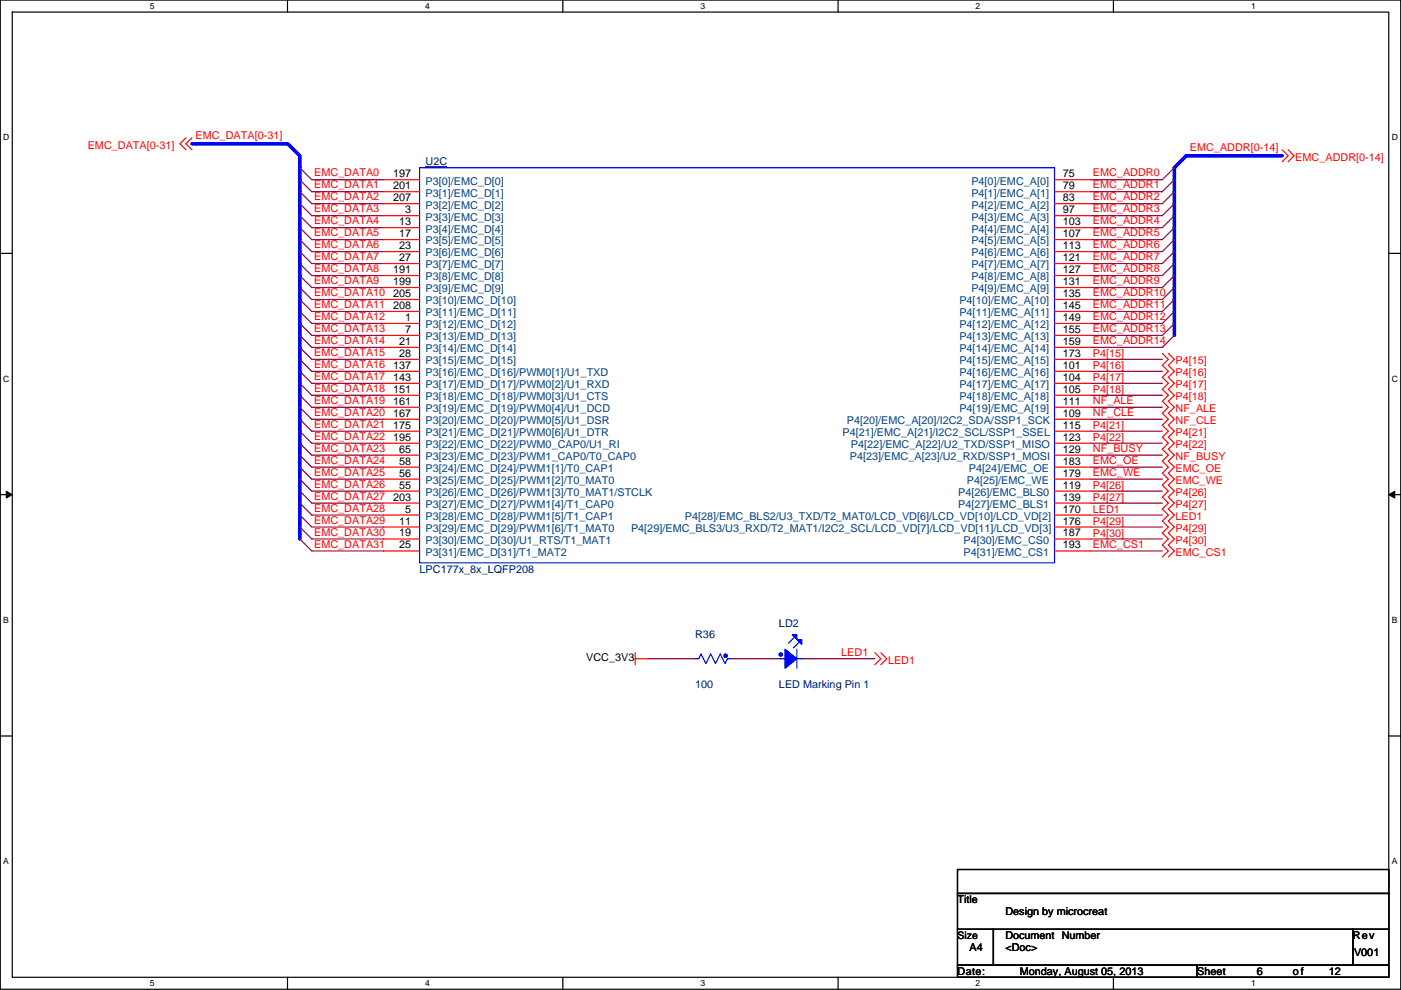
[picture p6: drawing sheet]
<svg xmlns="http://www.w3.org/2000/svg" width="297mm" height="210mm" viewBox="0 0 297 210" stroke-linecap="round" stroke-linejoin="round" font-family="sans-serif">
<defs><g id="words">
<g font-size="2.3" fill="#f00">
<text x="41.5" y="29.5">EMC_DATA[0-31]</text>
<text x="18.6" y="31.5">EMC_DATA[0-31]</text>
<text x="252.3" y="32.1">EMC_ADDR[0-14]</text>
<text x="274.6" y="34.1">EMC_ADDR[0-14]</text>
<text x="66.6" y="37.4">EMC_DATA0</text>
<text x="66.6" y="39.9">EMC_DATA1</text>
<text x="231.7" y="37.4">EMC_ADDR0</text>
<text x="231.7" y="39.9">EMC_ADDR1</text>
<text x="66.6" y="42.5">EMC_DATA2</text>
<text x="66.6" y="45">EMC_DATA3</text>
<text x="66.6" y="47.6">EMC_DATA4</text>
<text x="231.7" y="42.5">EMC_ADDR2</text>
<text x="231.7" y="45">EMC_ADDR3</text>
<text x="231.7" y="47.6">EMC_ADDR4</text>
<text x="66.6" y="50.1">EMC_DATA5</text>
<text x="66.6" y="52.6">EMC_DATA6</text>
<text x="231.7" y="50.1">EMC_ADDR5</text>
<text x="231.7" y="52.6">EMC_ADDR6</text>
<text x="66.6" y="55.2">EMC_DATA7</text>
<text x="66.6" y="57.7">EMC_DATA8</text>
<text x="231.7" y="55.2">EMC_ADDR7</text>
<text x="231.7" y="57.7">EMC_ADDR8</text>
<text x="66.6" y="60.3">EMC_DATA9</text>
<text x="66.6" y="62.8">EMC_DATA10</text>
<text x="66.6" y="65.3">EMC_DATA11</text>
<text x="231.7" y="60.3">EMC_ADDR9</text>
<text x="231.7" y="62.8">EMC_ADDR10</text>
<text x="231.7" y="65.3">EMC_ADDR11</text>
<text x="66.6" y="67.9">EMC_DATA12</text>
<text x="66.6" y="70.4">EMC_DATA13</text>
<text x="231.7" y="67.9">EMC_ADDR12</text>
<text x="231.7" y="70.4">EMC_ADDR13</text>
<text x="66.6" y="73">EMC_DATA14</text>
<text x="66.6" y="75.5">EMC_DATA15</text>
<text x="231.7" y="73">EMC_ADDR14</text>
<text x="231.7" y="75.7">P4[15]</text>
<text x="249.2" y="77.3">P4[15]</text>
<text x="66.6" y="78">EMC_DATA16</text>
<text x="66.6" y="80.6">EMC_DATA17</text>
<text x="66.6" y="83.1">EMC_DATA18</text>
<text x="231.7" y="78.3">P4[16]</text>
<text x="231.7" y="80.8">P4[17]</text>
<text x="231.7" y="83.3">P4[18]</text>
<text x="249.2" y="79.8">P4[16]</text>
<text x="249.2" y="82.3">P4[17]</text>
<text x="66.6" y="85.7">EMC_DATA19</text>
<text x="66.6" y="88.2">EMC_DATA20</text>
<text x="231.7" y="85.7">NF_ALE</text>
<text x="231.7" y="88.2">NF_CLE</text>
<text x="249.2" y="84.9">P4[18]</text>
<text x="249.2" y="87.4">NF_ALE</text>
<text x="249.2" y="90">NF_CLE</text>
<text x="66.6" y="90.7">EMC_DATA21</text>
<text x="66.6" y="93.3">EMC_DATA22</text>
<text x="66.6" y="95.8">EMC_DATA23</text>
<text x="231.7" y="91">P4[21]</text>
<text x="231.7" y="93.5">P4[22]</text>
<text x="231.7" y="95.8">NF_BUSY</text>
<text x="249.2" y="92.5">P4[21]</text>
<text x="249.2" y="95">P4[22]</text>
<text x="66.6" y="98.4">EMC_DATA24</text>
<text x="66.6" y="100.9">EMC_DATA25</text>
<text x="231.7" y="98.4">EMC_OE</text>
<text x="231.7" y="100.9">EMC_WE</text>
<text x="249.2" y="100.1">EMC_OE</text>
<text x="249.2" y="97.6">NF_BUSY</text>
<text x="66.6" y="103.4">EMC_DATA26</text>
<text x="66.6" y="106">EMC_DATA27</text>
<text x="231.7" y="103.7">P4[26]</text>
<text x="231.7" y="106.2">P4[27]</text>
<text x="249.2" y="102.7">EMC_WE</text>
<text x="249.2" y="105.2">P4[26]</text>
<text x="249.2" y="107.7">P4[27]</text>
<text x="66.6" y="113.6">EMC_DATA30</text>
<text x="66.6" y="108.5">EMC_DATA28</text>
<text x="66.6" y="111.1">EMC_DATA29</text>
<text x="231.7" y="113.8">P4[30]</text>
<text x="231.7" y="111.3">P4[29]</text>
<text x="231.7" y="108.7">LED1</text>
<text x="249.2" y="112.8">P4[29]</text>
<text x="249.2" y="110.3">LED1</text>
<text x="66.6" y="116.1">EMC_DATA31</text>
<text x="231.7" y="116.1">EMC_CS1</text>
<text x="249.2" y="115.4">P4[30]</text>
<text x="249.2" y="117.9">EMC_CS1</text>
<text x="178.4" y="139.2">LED1</text>
<text x="188.3" y="140.8">LED1</text>
</g>
<g font-size="2.3" fill="#000080">
<text x="90.2" y="35.1">U2C</text>
<text x="89" y="121.5">LPC177x_8x_LQFP208</text>
<text x="147.4" y="135.4">R36</text>
<text x="165.2" y="132.9">LD2</text>
<text x="147.4" y="145.8">100</text>
<text x="165.2" y="145.8">LED Marking Pin 1</text>
</g>
<g font-size="2.3">
<text x="83.4" y="37.6">197</text>
<text x="83.4" y="40.1">201</text>
<text x="225.4" y="37.6">75</text>
<text x="225.4" y="40.1">79</text>
<text x="83.4" y="42.7">207</text>
<text x="84.6" y="47.8">13</text>
<text x="85.9" y="45.2">3</text>
<text x="225.4" y="42.7">83</text>
<text x="225.4" y="45.2">97</text>
<text x="225.4" y="47.8">103</text>
<text x="84.6" y="50.3">17</text>
<text x="84.6" y="52.8">23</text>
<text x="225.4" y="50.3">107</text>
<text x="225.4" y="52.8">113</text>
<text x="83.4" y="57.9">191</text>
<text x="84.6" y="55.4">27</text>
<text x="225.4" y="55.4">121</text>
<text x="225.4" y="57.9">127</text>
<text x="83.4" y="60.5">199</text>
<text x="83.4" y="63">205</text>
<text x="83.4" y="65.5">208</text>
<text x="225.4" y="63">135</text>
<text x="225.4" y="65.5">145</text>
<text x="225.4" y="60.5">131</text>
<text x="85.9" y="68.1">1</text>
<text x="85.9" y="70.6">7</text>
<text x="225.4" y="68.1">149</text>
<text x="225.4" y="70.6">155</text>
<text x="84.6" y="73.2">21</text>
<text x="84.6" y="75.7">28</text>
<text x="225.4" y="73.2">159</text>
<text x="225.4" y="75.7">173</text>
<text x="83.4" y="78.2">137</text>
<text x="83.4" y="80.8">143</text>
<text x="83.4" y="83.3">151</text>
<text x="225.4" y="78.2">101</text>
<text x="225.4" y="80.8">104</text>
<text x="225.4" y="83.3">105</text>
<text x="83.4" y="85.9">161</text>
<text x="83.4" y="88.4">167</text>
<text x="225.4" y="88.4">109</text>
<text x="225.4" y="85.9">111</text>
<text x="83.4" y="90.9">175</text>
<text x="83.4" y="93.5">195</text>
<text x="225.4" y="90.9">115</text>
<text x="225.4" y="93.5">123</text>
<text x="84.6" y="96">65</text>
<text x="84.6" y="98.6">58</text>
<text x="84.6" y="101.1">56</text>
<text x="225.4" y="96">129</text>
<text x="225.4" y="101.1">179</text>
<text x="225.4" y="98.6">183</text>
<text x="83.4" y="106.2">203</text>
<text x="84.6" y="103.6">55</text>
<text x="225.4" y="103.6">119</text>
<text x="225.4" y="106.2">139</text>
<text x="84.6" y="111.3">11</text>
<text x="84.6" y="113.8">19</text>
<text x="85.9" y="108.7">5</text>
<text x="225.4" y="111.3">176</text>
<text x="225.4" y="108.7">170</text>
<text x="225.4" y="113.8">187</text>
<text x="84.6" y="116.3">25</text>
<text x="225.4" y="116.3">193</text>
<text x="124.3" y="140.3">VCC_3V3</text>
<text x="203" y="191.5">Title</text>
<text x="213.2" y="194.1">Design by microcreat</text>
<text x="205.5" y="201.7">A4</text>
<text x="213.2" y="199.2">Document Number</text>
<text x="213.2" y="201.7">&lt;Doc&gt;</text>
<text x="286.8" y="199.2">Rev</text>
<text x="287.1" y="202.7">V001</text>
<text x="203" y="206.8">Date:</text>
<text x="216.2" y="206.8">Monday, August 05, 2013</text>
<text x="253.8" y="206.8">Sheet</text>
<text x="266.5" y="206.8">6</text>
<text x="274.1" y="206.8">of</text>
<text x="281.7" y="206.8">12</text>
</g>
<g font-size="2.3" fill="#004080">
<text x="90.2" y="39.2">P3[0]/EMC_D[0]</text>
<text x="90.2" y="41.7">P3[1]/EMC_D[1]</text>
<text x="205.9" y="39.2">P4[0]/EMC_A[0]</text>
<text x="205.9" y="41.7">P4[1]/EMC_A[1]</text>
<text x="90.2" y="44.2">P3[2]/EMC_D[2]</text>
<text x="90.2" y="46.8">P3[3]/EMC_D[3]</text>
<text x="205.9" y="44.2">P4[2]/EMC_A[2]</text>
<text x="205.9" y="46.8">P4[3]/EMC_A[3]</text>
<text x="90.2" y="49.3">P3[4]/EMC_D[4]</text>
<text x="90.2" y="51.9">P3[5]/EMC_D[5]</text>
<text x="205.9" y="49.3">P4[4]/EMC_A[4]</text>
<text x="205.9" y="51.9">P4[5]/EMC_A[5]</text>
<text x="90.2" y="54.4">P3[6]/EMC_D[6]</text>
<text x="90.2" y="56.9">P3[7]/EMC_D[7]</text>
<text x="90.2" y="59.5">P3[8]/EMC_D[8]</text>
<text x="205.9" y="54.4">P4[6]/EMC_A[6]</text>
<text x="205.9" y="56.9">P4[7]/EMC_A[7]</text>
<text x="205.9" y="59.5">P4[8]/EMC_A[8]</text>
<text x="90.2" y="62">P3[9]/EMC_D[9]</text>
<text x="90.2" y="64.6">P3[10]/EMC_D[10]</text>
<text x="203.4" y="64.6">P4[10]/EMC_A[10]</text>
<text x="205.9" y="62">P4[9]/EMC_A[9]</text>
<text x="90.2" y="67.1">P3[11]/EMC_D[11]</text>
<text x="90.2" y="69.6">P3[12]/EMC_D[12]</text>
<text x="203.4" y="67.1">P4[11]/EMC_A[11]</text>
<text x="203.4" y="69.6">P4[12]/EMC_A[12]</text>
<text x="90.2" y="72.2">P3[13]/EMD_D[13]</text>
<text x="90.2" y="74.7">P3[14]/EMC_D[14]</text>
<text x="90.2" y="77.3">P3[15]/EMC_D[15]</text>
<text x="203.4" y="72.2">P4[13]/EMC_A[13]</text>
<text x="203.4" y="74.7">P4[14]/EMC_A[14]</text>
<text x="203.4" y="77.3">P4[15]/EMC_A[15]</text>
<text x="90.2" y="79.8">P3[16]/EMC_D[16]/PWM0[1]/U1_TXD</text>
<text x="90.2" y="82.3">P3[17]/EMD_D[17]/PWM0[2]/U1_RXD</text>
<text x="203.4" y="79.8">P4[16]/EMC_A[16]</text>
<text x="203.4" y="82.3">P4[17]/EMC_A[17]</text>
<text x="90.2" y="84.9">P3[18]/EMC_D[18]/PWM0[3]/U1_CTS</text>
<text x="90.2" y="87.4">P3[19]/EMC_D[19]/PWM0[4]/U1_DCD</text>
<text x="90.2" y="90">P3[20]/EMC_D[20]/PWM0[5]/U1_DSR</text>
<text x="179.5" y="90">P4[20]/EMC_A[20]/I2C2_SDA/SSP1_SCK</text>
<text x="203.4" y="84.9">P4[18]/EMC_A[18]</text>
<text x="203.4" y="87.4">P4[19]/EMC_A[19]</text>
<text x="90.2" y="92.5">P3[21]/EMC_D[21]/PWM0[6]/U1_DTR</text>
<text x="90.2" y="95">P3[22]/EMC_D[22]/PWM0_CAP0/U1_RI</text>
<text x="178.6" y="92.5">P4[21]/EMC_A[21]/I2C2_SCL/SSP1_SSEL</text>
<text x="180.4" y="95">P4[22]/EMC_A[22]/U2_TXD/SSP1_MISO</text>
<text x="90.2" y="97.6">P3[23]/EMC_D[23]/PWM1_CAP0/T0_CAP0</text>
<text x="90.2" y="100.1">P3[24]/EMC_D[24]/PWM1[1]/T0_CAP1</text>
<text x="180.2" y="97.6">P4[23]/EMC_A[23]/U2_RXD/SSP1_MOSI</text>
<text x="205.4" y="100.1">P4[24]/EMC_OE</text>
<text x="90.2" y="102.7">P3[25]/EMC_D[25]/PWM1[2]/T0_MAT0</text>
<text x="90.2" y="105.2">P3[26]/EMC_D[26]/PWM1[3]/T0_MAT1/STCLK</text>
<text x="90.2" y="107.7">P3[27]/EMC_D[27]/PWM1[4]/T1_CAP0</text>
<text x="203.2" y="105.2">P4[26]/EMC_BLS0</text>
<text x="203.2" y="107.7">P4[27]/EMC_BLS1</text>
<text x="205" y="102.7">P4[25]/EMC_WE</text>
<text x="90.2" y="110.3">P3[28]/EMC_D[28]/PWM1[5]/T1_CAP1</text>
<text x="90.2" y="112.8">P3[29]/EMC_D[29]/PWM1[6]/T1_MAT0</text>
<text x="133.8" y="112.8">P4[29]/EMC_BLS3/U3_RXD/T2_MAT1/I2C2_SCL/LCD_VD[7]/LCD_VD[11]/LCD_VD[3]</text>
<text x="145.2" y="110.3">P4[28]/EMC_BLS2/U3_TXD/T2_MAT0/LCD_VD[6]/LCD_VD[10]/LCD_VD[2]</text>
<text x="90.2" y="115.4">P3[30]/EMC_D[30]/U1_RTS/T1_MAT1</text>
<text x="90.2" y="117.9">P3[31]/EMC_D[31]/T1_MAT2</text>
<text x="204.3" y="115.4">P4[30]/EMC_CS0</text>
<text x="204.3" y="117.9">P4[31]/EMC_CS1</text>
</g>
<text font-size="2.2" x="203" y="199.1">Size</text>
<g font-size="1.8">
<text x="31.8" y="1.9">5</text>
<text x="90.1" y="1.9">4</text>
<text x="148.5" y="1.9">3</text>
<text x="206.9" y="1.9">2</text>
<text x="265.2" y="1.9">1</text>
<text x=".7" y="29.8">D</text>
<text x="295.1" y="29.8">D</text>
<text x=".7" y="81">C</text>
<text x="295.1" y="81">C</text>
<text x=".7" y="132.1">B</text>
<text x="295.1" y="132.1">B</text>
<text x=".7" y="183.3">A</text>
<text x="295.1" y="183.3">A</text>
<text x="31.8" y="209.2">5</text>
<text x="90.1" y="209.2">4</text>
<text x="148.5" y="209.2">3</text>
<text x="206.9" y="209.2">2</text>
<text x="265.2" y="209.2">1</text>
</g>
</g></defs>
<path d="M.1 0h296.9v209.8h-296.9zM2.6 2.6h291.8v204.7h-291.8z" fill="none" stroke="#000" stroke-width=".25"/>
<g fill="#fff">
<path d="M31.8 .3h1v2h-1z"/>
<path d="M31.8 207.5h1v2.1h-1z"/>
</g>
<path d="M61 0v2.6M61 207.3v2.5" fill="none" stroke="#000" stroke-width=".25"/>
<g fill="#fff">
<path d="M90.1 .3h1v2h-1z"/>
<path d="M90.1 207.5h1v2.1h-1z"/>
</g>
<path d="M119.3 0v2.6M119.3 207.3v2.5" fill="none" stroke="#000" stroke-width=".25"/>
<g fill="#fff">
<path d="M148.5 .3h1v2h-1z"/>
<path d="M148.5 207.5h1v2.1h-1z"/>
</g>
<path d="M177.7 0v2.6M177.7 207.3v2.5" fill="none" stroke="#000" stroke-width=".25"/>
<g fill="#fff">
<path d="M206.9 .3h1v2h-1z"/>
<path d="M206.9 207.5h1v2.1h-1z"/>
</g>
<path d="M236.1 0v2.6M236.1 207.3v2.5" fill="none" stroke="#000" stroke-width=".25"/>
<g fill="#fff">
<path d="M265.2 .3h1v2h-1z"/>
<path d="M265.2 207.5h1v2.1h-1z"/>
<path d="M.7 28.2h1.3v2h-1.3z"/>
<path d="M295.1 28.2h1.3v2h-1.3z"/>
<path d="M.7 79.3h1.3v2.1h-1.3z"/>
<path d="M295.1 79.3h1.3v2.1h-1.3z"/>
</g>
<path d="M.1 53.7h2.5M294.4 53.7h2.6" fill="none" stroke="#000" stroke-width=".25"/>
<g fill="#fff">
<path d="M.7 130.5h1.2v2h-1.2z"/>
<path d="M295.1 130.5h1.2v2h-1.2z"/>
</g>
<path d="M.1 104.9h2.5M294.4 104.9h2.6" fill="none" stroke="#000" stroke-width=".25"/>
<path d="M1.3 104.2l1.3 .7-1.3 .7zM294.4 104.9l1.3-.7v1.4z" fill="#000" stroke="#000" stroke-width=".21"/>
<g fill="#fff">
<path d="M.7 181.7h1.2v2h-1.2z"/>
<path d="M295.1 181.7h1.2v2h-1.2z"/>
</g>
<path d="M.1 156.1h2.5M294.4 156.1h2.6M203 184.4h91.4v5.1h-91.4zM203 189.5h91.4v7.6h-91.4zM203 197.1h7.6v7.6h-7.6zM210.6 197.1h76.2v7.6h-76.2zM286.8 197.1h7.6v7.6h-7.6zM203 204.7h50.8v2.6h-50.8zM253.8 204.7h40.6v2.6h-40.6z" fill="none" stroke="#000" stroke-width=".25"/>
<path d="M40.7 30.5h20.3l2.6 2.5v81.3M271.8 33h-20.3l-2.5 2.6v35.5" fill="none" stroke="#00f" stroke-width=".76"/>
<g fill="none" stroke="#800040" stroke-width=".25">
<path d="M63.6 35.6l2.5 2.5h15.2M63.6 38.1l2.5 2.6h15.2M249 35.6l-2.6 2.5h-15.2M249 38.1l-2.6 2.6h-15.2M63.6 40.7l2.5 2.5h15.2M63.6 43.2l2.5 2.5h15.2M63.6 45.7l2.5 2.6h15.2M63.6 48.3l2.5 2.5h15.2M63.6 50.8l2.5 2.6h15.2M63.6 53.4l2.5 2.5h15.2M63.6 55.9l2.5 2.5h15.2M63.6 58.4l2.5 2.6h15.2"/>
<path d="M249 40.7l-2.6 2.5h-15.2M249 43.2l-2.6 2.5h-15.2M249 45.7l-2.6 2.6h-15.2M249 48.3l-2.6 2.5h-15.2M249 50.8l-2.6 2.6h-15.2M249 53.4l-2.6 2.5h-15.2M249 55.9l-2.6 2.5h-15.2M249 58.4l-2.6 2.6h-15.2M63.6 61l2.5 2.5h15.2M63.6 63.5l2.5 2.6h15.2M63.6 66.1l2.5 2.5h15.2M63.6 68.6l2.5 2.5h15.2"/>
<path d="M63.6 71.1l2.5 2.6h15.2M63.6 73.7l2.5 2.5h15.2M63.6 76.2l2.5 2.6h15.2M63.6 78.8l2.5 2.5h15.2M231.2 76.2h15.2M231.2 78.8h15.2M249 61l-2.6 2.5h-15.2M249 63.5l-2.6 2.6h-15.2M249 66.1l-2.6 2.5h-15.2M249 68.6l-2.6 2.5h-15.2M249 71.1l-2.6 2.6h-15.2M63.6 81.3l2.5 2.5h15.2"/>
<path d="M63.6 83.8l2.5 2.6h15.2M63.6 86.4l2.5 2.5h15.2M63.6 88.9l2.5 2.6h15.2M63.6 91.5l2.5 2.5h15.2M63.6 94l2.5 2.5h15.2M63.6 96.5l2.5 2.6h15.2M63.6 99.1l2.5 2.5h15.2M231.2 81.3h15.2M231.2 83.8h15.2M231.2 86.4h15.2M231.2 88.9h15.2M231.2 91.5h15.2"/>
<path d="M231.2 94h15.2M231.2 96.5h15.2M231.2 99.1h15.2M63.6 111.8l2.5 2.5h15.2M63.6 114.3l2.5 2.6h15.2M63.6 101.6l2.5 2.6h15.2M63.6 104.2l2.5 2.5h15.2M63.6 106.7l2.5 2.5h15.2M63.6 109.2l2.5 2.6h15.2M231.2 101.6h15.2M231.2 104.2h15.2M231.2 106.7h15.2"/>
<path d="M231.2 114.3h15.2M231.2 116.9h15.2M231.2 111.8h15.2M231.2 109.2h15.2M137.2 139.7h10.2M155 139.7h10.2M170.2 139.7h15.3"/>
</g>
<g fill="none" stroke="#f00" stroke-width=".25">
<path d="M39.4 29.2l-1.2 1.3 1.2 1.3M40.7 29.2l-1.3 1.3 1.3 1.3M81.3 38.1h7.7M223.6 38.1h7.6M271.8 31.8l1.3 1.2-1.3 1.3M273.1 31.8l1.3 1.2-1.3 1.3M81.3 40.7h7.7M81.3 43.2h7.7M81.3 45.7h7.7M81.3 48.3h7.7M81.3 50.8h7.7M81.3 53.4h7.7"/>
<path d="M81.3 55.9h7.7M81.3 58.4h7.7M223.6 40.7h7.6M223.6 43.2h7.6M223.6 45.7h7.6M223.6 48.3h7.6M223.6 50.8h7.6M223.6 53.4h7.6M223.6 55.9h7.6M223.6 58.4h7.6M81.3 61h7.7M81.3 63.5h7.7"/>
<path d="M81.3 66.1h7.7M81.3 68.6h7.7M81.3 71.1h7.7M81.3 73.7h7.7M81.3 76.2h7.7M81.3 78.8h7.7M223.6 61h7.6M223.6 63.5h7.6M223.6 66.1h7.6M223.6 68.6h7.6M223.6 71.1h7.6M223.6 73.7h7.6"/>
<path d="M223.6 76.2h7.6M223.6 78.8h7.6M246.4 75l1.3 1.2-1.3 1.3 1.3 1.3-1.3 1.2 1.3 1.3-1.3 1.3 1.3 1.2-1.3 1.3 1.3 1.3-1.3 1.3 1.3 1.2-1.3 1.3 1.3 1.3-1.3 1.2 1.3 1.3-1.3 1.3 1.3 1.2-1.3 1.3 1.3 1.3-1.3 1.3 1.3 1.2-1.3 1.3 1.3 1.3-1.3 1.2 1.3 1.3-1.3 1.3 1.3 1.2-1.3 1.3 1.3 1.3-1.3 1.3 1.3 1.2-1.3 1.3 1.3 1.3-1.3 1.2M247.7 75l1.3 1.2-1.3 1.3 1.3 1.3-1.3 1.2 1.3 1.3-1.3 1.3 1.3 1.2-1.3 1.3 1.3 1.3-1.3 1.3 1.3 1.2-1.3 1.3 1.3 1.3-1.3 1.2 1.3 1.3-1.3 1.3 1.3 1.2-1.3 1.3 1.3 1.3-1.3 1.3 1.3 1.2-1.3 1.3 1.3 1.3-1.3 1.2 1.3 1.3-1.3 1.3 1.3 1.2-1.3 1.3 1.3 1.3-1.3 1.3 1.3 1.2-1.3 1.3 1.3 1.3-1.3 1.2M81.3 81.3h7.7M81.3 83.8h7.7M81.3 86.4h7.7M81.3 88.9h7.7M81.3 91.5h7.7M81.3 94h7.7M81.3 96.5h7.7M81.3 99.1h7.7"/>
<path d="M223.6 81.3h7.6M223.6 83.8h7.6M223.6 86.4h7.6M223.6 88.9h7.6M223.6 91.5h7.6M223.6 94h7.6M223.6 96.5h7.6M223.6 99.1h7.6M81.3 101.6h7.7M81.3 104.2h7.7M81.3 106.7h7.7M81.3 109.2h7.7"/>
<path d="M81.3 111.8h7.7M81.3 114.3h7.7M81.3 116.9h7.7M223.6 101.6h7.6M223.6 104.2h7.6M223.6 106.7h7.6M223.6 109.2h7.6M223.6 111.8h7.6M223.6 114.3h7.6M223.6 116.9h7.6M134.7 139.7h2.5M134.7 138.5v2.5"/>
<path d="M147.4 139.7h.1M155 139.7h.1M165.2 139.7h.1M170.2 139.7h.1M185.5 138.5l1.3 1.2-1.3 1.3M186.8 138.5l1.2 1.2-1.2 1.3"/>
</g>
<path d="M89 35.6h134.6v83.8h-134.6zM147.4 139.7h.7l.6-1 1 2 1-2 1 2 1-2 1 2 .5-1h.8M165.2 139.7h1.2M168.5 135.1l-1.3 1.3M169 137.7v4.1M169 139.7h1.2M169.5 136.2l-1.3 1.2" fill="none" stroke="#00f" stroke-width=".25"/>
<path d="M90.2 35.4h4.6" fill="none" stroke="#000080" stroke-width=".21"/>
<g fill="#00f" stroke="#00f" stroke-width=".25">
<path d="M166.4 137.7l2.6 2-2.6 2.1z" fill-rule="evenodd"/>
<path d="M168 134.6h1v1.1z" fill-rule="evenodd"/>
<path d="M169 135.7h1v1z" fill-rule="evenodd"/>
<circle cx="165.5" cy="138.8" r=".38"/>
<circle cx="153.8" cy="139.1" r=".38"/>
</g>
<use href="#words"/>
</svg>
